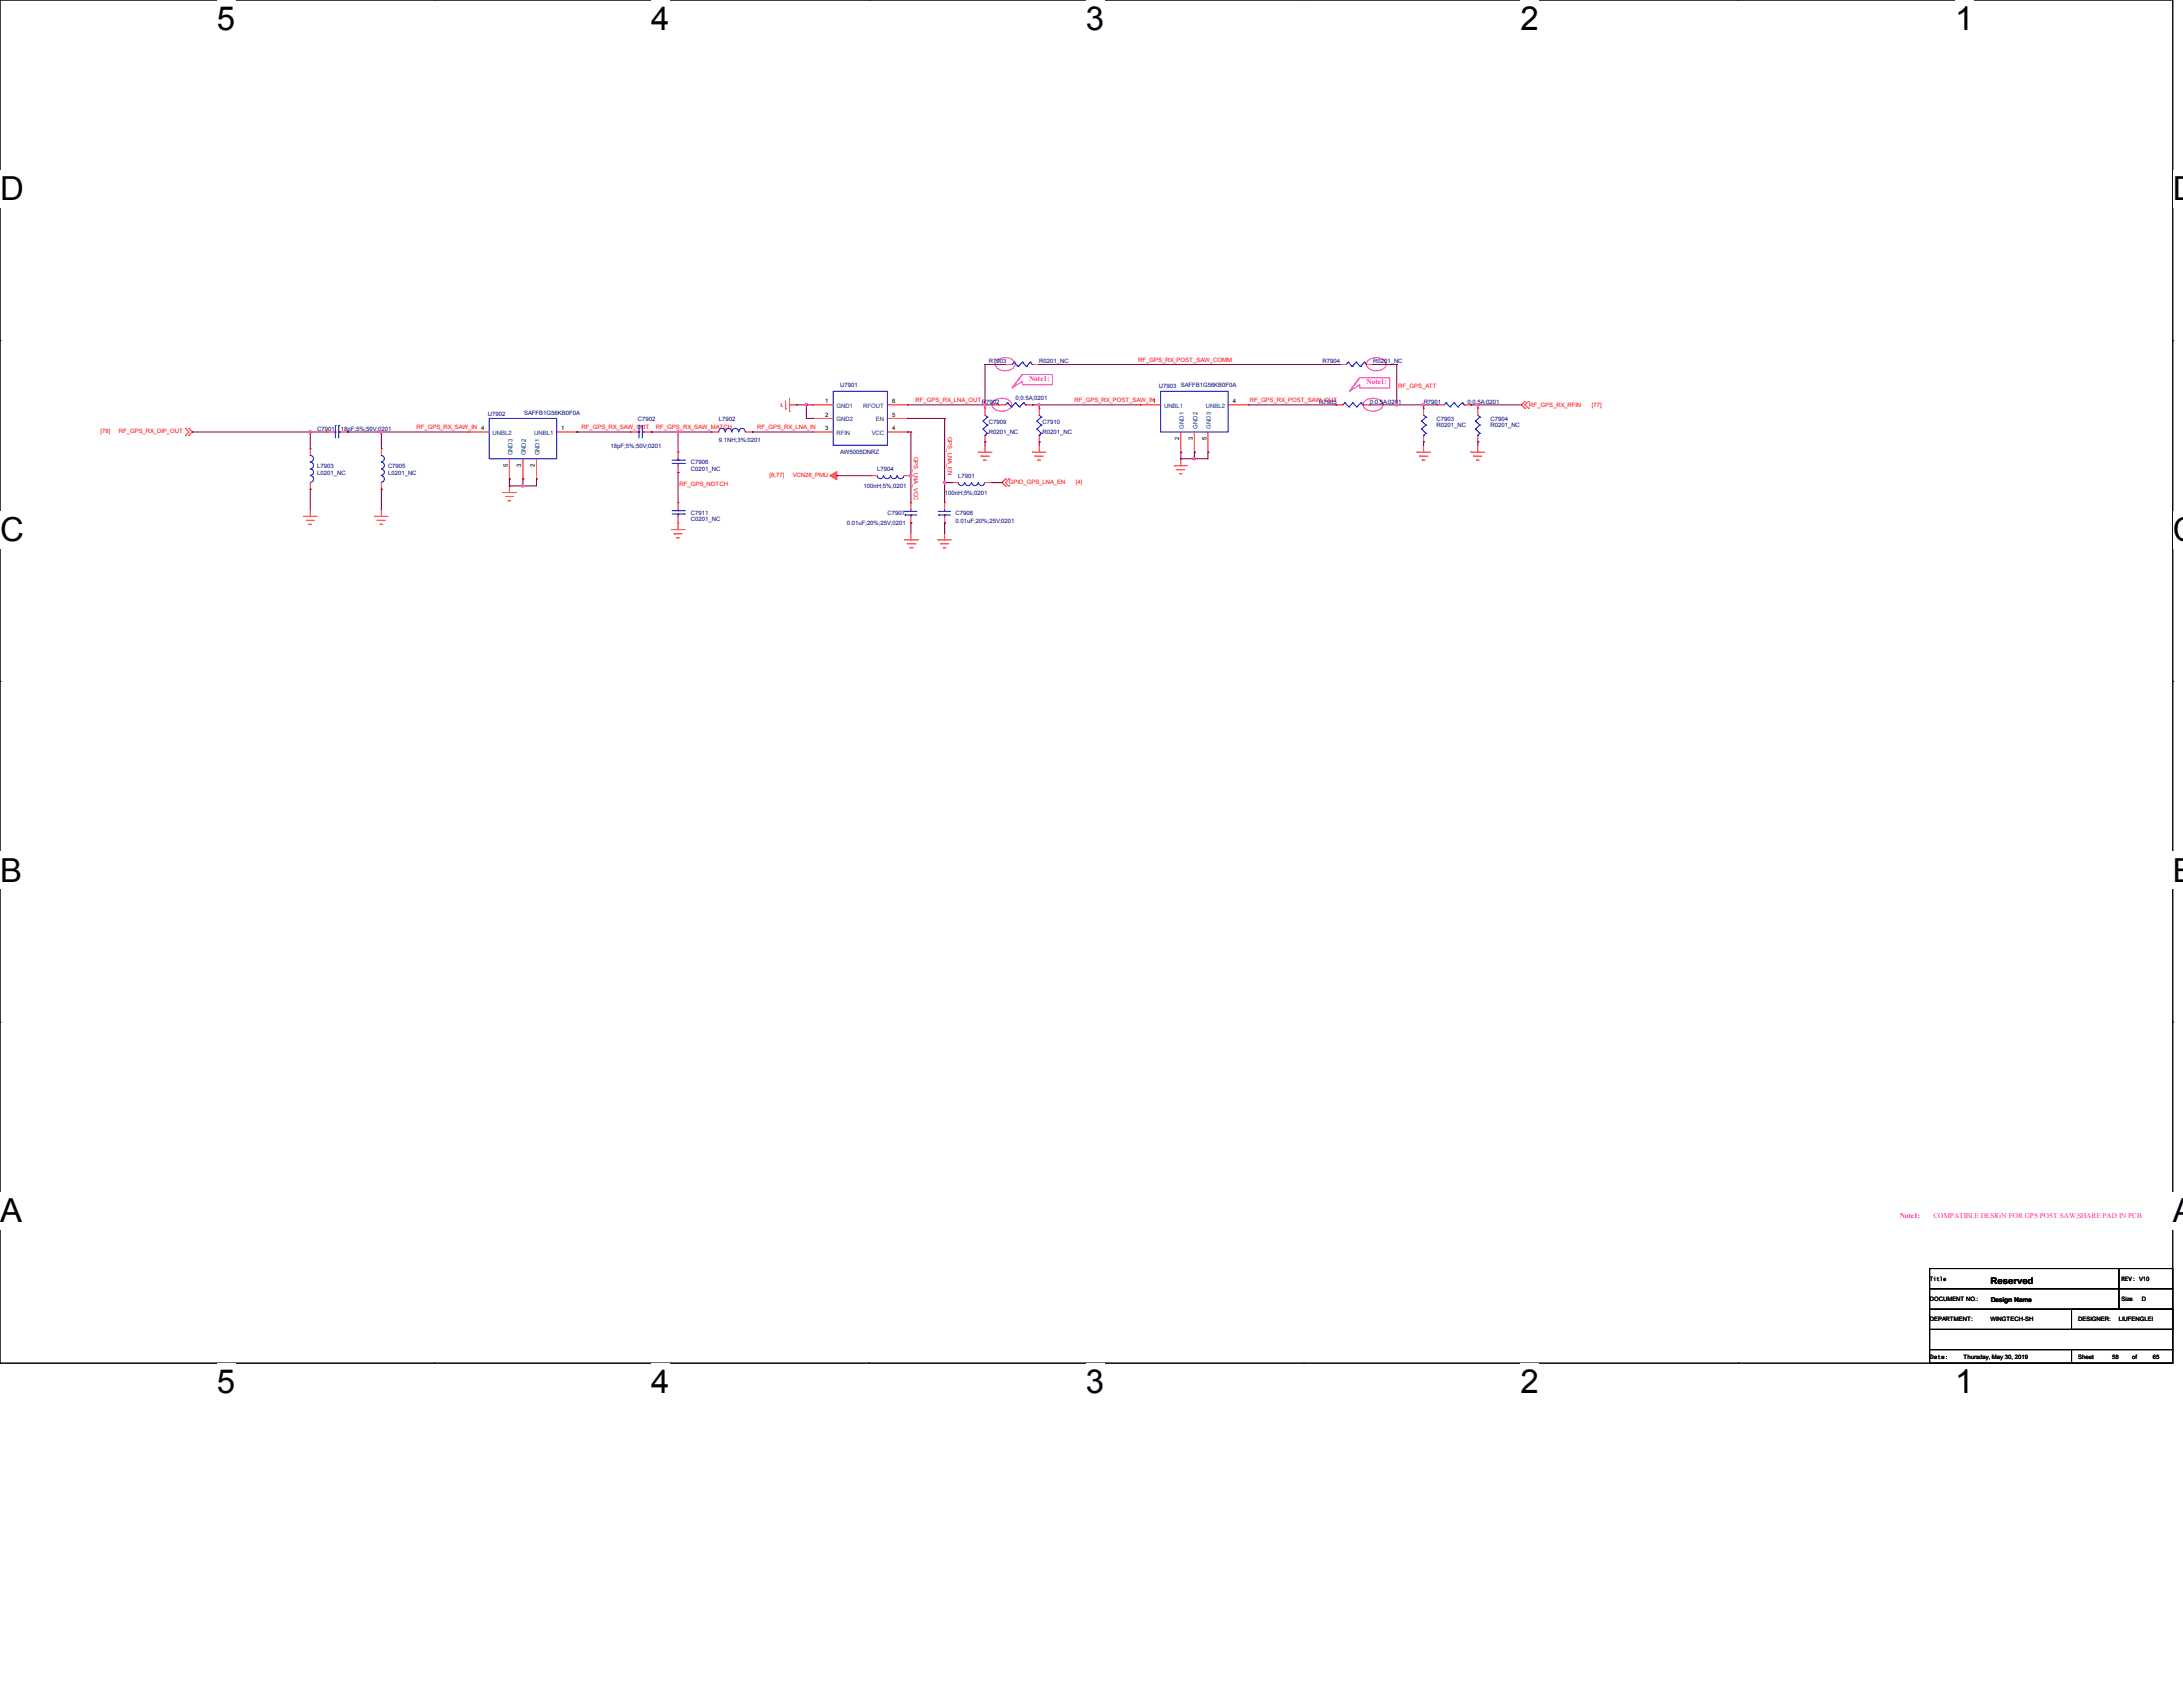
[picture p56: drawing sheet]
<svg xmlns="http://www.w3.org/2000/svg" width="279mm" height="216mm" viewBox="0 0 279 216" stroke-linecap="round" stroke-linejoin="round" font-family="sans-serif">
<defs><g id="words">
<g font-size="4.2">
<text x="27.8" y="3.8">5</text>
<text x="83.4" y="3.8">4</text>
<text x="139" y="3.8">3</text>
<text x="194.6" y="3.8">2</text>
<text x="250.2" y="3.8">1</text>
<text x="0" y="25.6">D</text>
<text x="278.1" y="25.6">D</text>
<text x="0" y="69.2">C</text>
<text x="278.1" y="69.2">C</text>
<text x="0" y="112.8">B</text>
<text x="278.1" y="112.8">B</text>
<text x="0" y="156.4">A</text>
<text x="278.1" y="156.4">A</text>
<text x="27.8" y="178.3">5</text>
<text x="83.4" y="178.3">4</text>
<text x="139" y="178.3">3</text>
<text x="194.6" y="178.3">2</text>
<text x="250.2" y="178.3">1</text>
</g>
<text font-size="1.2" x="254.8" y="164.3">Reserved</text>
<g font-size=".9" fill="#f0f">
<text x="131.7" y="48.8">Note1:</text>
<text x="174.9" y="49.2">Note1:</text>
<text x="243.1" y="155.9">Note1:</text>
<text x="247.5" y="155.9">COMPATIBLE DESIGN FOR GPS POST SAW,SHARE PAD IN PCB</text>
</g>
<g font-size=".8" fill="#000080">
<text x="126.5" y="46.5">R7903</text>
<text x="133" y="46.5">R0201_NC</text>
<text x="169.3" y="46.5">R7904</text>
<text x="175.7" y="46.5">R0201_NC</text>
<text x="62.4" y="53.2">U7902</text>
<text x="67.1" y="53.1">SAFFB1G56KB0F0A</text>
<text x="81.6" y="53.8">C7902</text>
<text x="92" y="53.8">L7902</text>
<text x="107.5" y="49.5">U7901</text>
<text x="125.7" y="51.7">R7902</text>
<text x="130" y="51.2">0;0.5A;0201</text>
<text x="148.3" y="49.6">U7903</text>
<text x="151.1" y="49.5">SAFFB1G56KB0F0A</text>
<text x="168.8" y="51.7">R7905</text>
<text x="175.3" y="51.7">0;0.5A;0201</text>
<text x="182.2" y="51.7">R7901</text>
<text x="183.9" y="53.8">C7903</text>
<text x="187.8" y="51.7">0;0.5A;0201</text>
<text x="190.8" y="53.8">C7904</text>
<text x="40.6" y="55.1">C7901</text>
<text x="40.6" y="59.9">L7903</text>
<text x="43.6" y="55.1">18pF;5%;50V;0201</text>
<text x="49.7" y="59.9">C7905</text>
<text x="78.2" y="57.3">18pF;5%;50V;0201</text>
<text x="88.4" y="59.4">C7906</text>
<text x="92" y="56.5">9.1NH;3%;0201</text>
<text x="107.5" y="58.2">AW5005DNRZ</text>
<text x="126.5" y="54.3">C7909</text>
<text x="126.5" y="55.5">R0201_NC</text>
<text x="133.4" y="54.3">C7910</text>
<text x="133.4" y="55.5">R0201_NC</text>
<text x="183.9" y="54.6">R0201_NC</text>
<text x="190.8" y="54.6">R0201_NC</text>
<text x="40.6" y="60.7">L0201_NC</text>
<text x="49.7" y="60.7">L0201_NC</text>
<text x="88.4" y="60.2">C0201_NC</text>
<text x="88.4" y="65.9">C7911</text>
<text x="110.5" y="62.5">100nH;5%;0201</text>
<text x="112.3" y="60.3">L7904</text>
<text x="113.6" y="65.9">C7907</text>
<text x="120.9" y="63.3">100nH;5%;0201</text>
<text x="122.3" y="65.9">C7908</text>
<text x="122.6" y="61.2">L7901</text>
<text x="88.4" y="66.7">C0201_NC</text>
<text x="108.4" y="67.2">0.01uF;20%;25V;0201</text>
<text x="122.3" y="67">0.01uF;20%;25V;0201</text>
</g>
<g font-size=".8" fill="#f00">
<text x="145.7" y="46.3">RF_GPS_RX_POST_SAW_COMM</text>
<text x="117.2" y="51.4">RF_GPS_RX_LNA_OUT</text>
<text x="137.5" y="51.4">RF_GPS_RX_POST_SAW_IN1</text>
<text x="159.9" y="51.4">RF_GPS_RX_POST_SAW_OUT</text>
<text x="179" y="49.7">RF_GPS_ATT</text>
<text x="195.7" y="52">RF_GPS_RX_RFIN</text>
<text x="203.7" y="52">[77]</text>
<text x="12.9" y="55.4">[78]</text>
<text x="15.2" y="55.4">RF_GPS_RX_DIP_OUT</text>
<text x="53.3" y="54.9">RF_GPS_RX_SAW_IN</text>
<text x="74.4" y="54.9">RF_GPS_RX_SAW_OUT</text>
<text x="84" y="54.9">RF_GPS_RX_SAW_MATCH</text>
<text x="96.9" y="54.9">RF_GPS_RX_LNA_IN</text>
<text x="117" y="58.5" transform="rotate(90 117 58.5)">GPS_LNA_VCC</text>
<text x="121.3" y="55.9" transform="rotate(90 121.3 55.9)">GPS_LNA_EN</text>
<text x="87" y="62.2">RF_GPS_NOTCH</text>
<text x="98.5" y="61.1">[8,77]</text>
<text x="101.5" y="61.1">VCN28_PMU</text>
<text x="129.1" y="61.9">GPIO_GPS_LNA_EN</text>
<text x="137.7" y="61.9">[4]</text>
</g>
<g font-size=".8">
<text x="105.6" y="51.6">1</text>
<text x="105.6" y="53.3">2</text>
<text x="114.2" y="53.3">5</text>
<text x="114.2" y="51.6">6</text>
<text x="157.8" y="51.6">4</text>
<text x="61.6" y="55.1">4</text>
<text x="65" y="59.7" transform="rotate(-90 65 59.7)">5</text>
<text x="66.7" y="59.7" transform="rotate(-90 66.7 59.7)">3</text>
<text x="68.5" y="59.7" transform="rotate(-90 68.5 59.7)">2</text>
<text x="71.8" y="55.1">1</text>
<text x="105.6" y="55.1">3</text>
<text x="114.2" y="55.1">4</text>
<text x="150.9" y="56.3" transform="rotate(-90 150.9 56.3)">2</text>
<text x="152.7" y="56.3" transform="rotate(-90 152.7 56.3)">3</text>
<text x="154.4" y="56.3" transform="rotate(-90 154.4 56.3)">5</text>
<text x="247" y="166.5">DOCUMENT NO.:</text>
<text x="247" y="164">Title</text>
<text x="254.8" y="166.6">Design Name</text>
<text x="271.5" y="164">REV: V10</text>
<text x="271.5" y="166.5">Size</text>
<text x="274.1" y="166.5">D</text>
<text x="247" y="169.1">DEPARTMENT:</text>
<text x="247" y="173.9">Date:</text>
<text x="251.3" y="173.9">Thursday, May 30, 2019</text>
<text x="254.8" y="169.1">WINGTECH-SH</text>
<text x="266" y="169.1">DESIGNER:</text>
<text x="266" y="173.9">Sheet</text>
<text x="270.3" y="173.9">58</text>
<text x="271.2" y="169.1">LIUFENGLEI</text>
<text x="272.9" y="173.9">of</text>
<text x="275.5" y="173.9">65</text>
</g>
<g font-size=".8" fill="#004080">
<text x="107.1" y="52.2">GND1</text>
<text x="107.1" y="53.9">GND2</text>
<text x="110.5" y="52.2">RFOUT</text>
<text x="112.1" y="53.9">EN</text>
<text x="149" y="52.2">UNBL1</text>
<text x="154.3" y="52.2">UNBL2</text>
<text x="63" y="55.7">UNBL2</text>
<text x="65.6" y="58.3" transform="rotate(-90 65.6 58.3)">GND3</text>
<text x="67.3" y="58.3" transform="rotate(-90 67.3 58.3)">GND2</text>
<text x="68.4" y="55.7">UNBL1</text>
<text x="69.1" y="58.3" transform="rotate(-90 69.1 58.3)">GND1</text>
<text x="107.1" y="55.7">RFIN</text>
<text x="111.6" y="55.7">VCC</text>
<text x="151.5" y="54.9" transform="rotate(-90 151.5 54.9)">GND1</text>
<text x="153.3" y="54.9" transform="rotate(-90 153.3 54.9)">GND2</text>
<text x="155" y="54.9" transform="rotate(-90 155 54.9)">GND3</text>
</g>
</g></defs>
<path d="M0 0h278.1v174.5h-278.1z" fill="none" stroke="#000" stroke-width=".13"/>
<g fill="#fff">
<path d="M27.8 0h2.3v4.7h-2.3z"/>
<path d="M27.8 174.5h2.3v4.7h-2.3z"/>
</g>
<path d="M55.6 0h.1M55.6 174.5h.1" fill="none" stroke="#000" stroke-width=".13"/>
<g fill="#fff">
<path d="M83.4 0h2.3v4.7h-2.3z"/>
<path d="M83.4 174.5h2.3v4.7h-2.3z"/>
</g>
<path d="M111.2 0h.1M111.2 174.5h.1" fill="none" stroke="#000" stroke-width=".13"/>
<g fill="#fff">
<path d="M139 0h2.4v4.7h-2.4z"/>
<path d="M139 174.5h2.4v4.7h-2.4z"/>
</g>
<path d="M166.8 0h.1M166.8 174.5h.1" fill="none" stroke="#000" stroke-width=".13"/>
<g fill="#fff">
<path d="M194.6 0h2.4v4.7h-2.4z"/>
<path d="M194.6 174.5h2.4v4.7h-2.4z"/>
</g>
<path d="M222.5 0h.1M222.5 174.5h.1" fill="none" stroke="#000" stroke-width=".13"/>
<g fill="#fff">
<path d="M250.2 0h2.4v4.7h-2.4z"/>
<path d="M250.2 174.5h2.4v4.7h-2.4z"/>
<path d="M0 21.8h3v4.7h-3z"/>
<path d="M278.1 21.8h1.3v4.7h-1.3z"/>
<path d="M0 65.4h3v4.7h-3z"/>
<path d="M278.1 65.4h1.3v4.7h-1.3z"/>
</g>
<path d="M0 43.6h.1M278.1 43.6h.1" fill="none" stroke="#000" stroke-width=".13"/>
<g fill="#fff">
<path d="M0 109h2.8v4.7h-2.8z"/>
<path d="M278.1 109h1.3v4.7h-1.3z"/>
</g>
<path d="M0 87.2h.1M278.1 87.2h.1" fill="none" stroke="#000" stroke-width=".13"/>
<g fill="#fff">
<path d="M-.1 152.6h2.9v4.8h-2.9z"/>
<path d="M278 152.6h1.4v4.8h-1.4z"/>
</g>
<path d="M0 130.8h.1M278.1 130.8h.1M247 162.3h24.2v2.6h-24.2zM247 164.9h24.2v2.7h-24.2zM247 172.7h18.1v1.8h-18.1zM247 170.1h31.1v2.6h-31.1zM247 167.6h31.1v2.5h-31.1zM265.1 172.7h13v1.8h-13zM265.1 167.6h13v2.5h-13zM271.2 162.3h6.9v2.6h-6.9zM271.2 164.9h6.9v2.7h-6.9z" fill="none" stroke="#000" stroke-width=".13"/>
<path d="M127.2 51.3a1.63 1.63 0 0 1 2.2 .2 .79 .79 0 0 1-.8 1.1 1.28 1.28 0 0 1-1.6-.8zM127.6 46.1a1.6 1.6 0 0 1 2.3 .2 .8 .8 0 0 1-.8 1.1 1.27 1.27 0 0 1-1.7-.8zM130.9 47.9h3.8v1.3h-3.8v-.4l-1.4 .9zM174 48.3h3.9v1.4h-3.9v-.5l-1.3 .9zM174.7 51.3a1.63 1.63 0 0 1 2.2 .2 .79 .79 0 0 1-.8 1.1 1.28 1.28 0 0 1-1.6-.8zM175.1 46.1a1.6 1.6 0 0 1 2.3 .2 .8 .8 0 0 1-.8 1.1 1.27 1.27 0 0 1-1.7-.8z" fill="none" stroke="#f0f" stroke-width=".13"/>
<g fill="none" stroke="#f00" stroke-width=".13">
<path d="M23.7 54.8l.5 .5-.5 .4M23.7 55.7h.1M23.7 54.8h.1M24.2 54.8h.1M24.2 55.7h.1M24.2 54.8l.4 .5-.4 .4M39.7 57.4h.1M39.7 57.4v.9M41.9 55.3h.9M41.9 55.3h.1M43.6 55.3h.9M44.5 55.3h.1"/>
<path d="M48.8 57.4h.1M48.8 57.4v.9M60 55.3h2.6M60 55.3h.1M65.2 58.7v2.6M66.9 58.7v2.6M68.7 58.7v2.6M71.2 55.3h2.6M73.8 55.3h.1M80.7 55.3h.1M80.7 55.3h.9M82.5 55.3h.9"/>
<path d="M83.4 55.3h.1M86.8 57.9h.1M86.8 57.9v.8M86.8 59.6v.9M91.1 55.3h.1M91.1 55.3h.9M95.4 55.3h.9M96.3 55.3h.1M100 52h.1M100 51.6v.4M100.5 52.3h.1M100.5 51.3v1"/>
<path d="M101 51.8h.9M101 51.8h.1M101 52.7h.1M101 51v1.7M104.1 51.8h.1M104.1 53.6h.1M104.1 55.3h.1M104.1 51.8h2.5M104.1 55.3h2.5M104.1 53.6h2.5M113.6 51.8h2.6M113.6 55.3h2.6"/>
<path d="M113.6 53.6h2.6M116.2 55.3h.1M116.2 53.6h.1M116.2 51.8h.1M125.2 57.9h.1M125.2 57.9h1.8M125.6 58.4h.1M125.6 58.4h1M125.9 58.9h.3M125.9 58.9h.1M126.1 57.9h.1M126.1 52.2h.1"/>
<path d="M126.1 56.6h.1M126.1 52.2v.9M126.1 55.7v.9M126.1 57v.9M127.8 51.8h.9M127.8 51.8h.1M128.7 46.7h.1M128.7 46.7h.8M131.3 51.8h.8M132.1 57.9h.1M132.1 51.8h.1M132.1 46.7h.9"/>
<path d="M132.1 57.9h1.8M132.5 58.4h.1M132.5 58.4h1M132.8 58.9h.4M132.8 58.9h.1M133 57.9h.1M133 46.7h.1M133 52.2h.1M133 56.6h.1M133 52.2v.9M133 55.7v.9M133 57v.9"/>
<path d="M146 51.8h2.5M146 51.8h.1M150.3 59.6h1.7M150.3 59.6h.1M151.1 59.6h.1M151.1 57.9h.1M151.1 55.3v2.6M151.1 58.7v.9M152.9 57.9h.1M152.9 55.3v2.6M154.6 57.9h.1M154.6 55.3v2.6"/>
<path d="M157.2 51.8h2.6M159.8 51.8h.1M171 51.8h.1M171 51.8h.9M171.4 46.7h.9M171.4 46.7h.1M174.5 51.8h.8M174.9 46.7h.8M175.3 51.8h.1M175.7 46.7h.1M181.4 57.9h1.7M181.4 57.9h.1"/>
<path d="M181.7 58.4h.1M181.7 58.4h1.1M182 58.9h.1M182 58.9h.4M182.2 57.9h.1M182.2 52.2h.1M182.2 56.6h.1M182.2 52.2v.9M182.2 55.7v.9M182.2 57v.9M183.9 51.8h.9M183.9 51.8h.1"/>
<path d="M187.4 51.8h.9M188.3 57.9h1.7M188.3 57.9h.1M188.3 51.8h.1M188.6 58.4h.1M188.6 58.4h1.1M189 58.9h.1M189 58.9h.3M189.1 57.9h.1M189.1 52.2h.1M189.1 56.6h.1M189.1 52.2v.9"/>
<path d="M189.1 55.7v.9M189.1 57v.9M195.2 51.4l-.5 .4 .5 .4M195.2 52.2h.1M195.2 51.4h.1M195.6 51.4l-.4 .4 .4 .4M195.6 51.4h.1M195.6 52.2h.1M38.9 66.1h1.7M38.9 66.1h.1M39.2 66.6h.1M39.2 66.6h1.1"/>
<path d="M39.5 67.1h.4M39.5 67.1h.1M39.7 66.1h.1M39.7 62.6h.1M39.7 61.8v.8M39.7 65.2v.9M47.9 66.1h1.8M47.9 66.1h.1M48.3 66.6h.1M48.3 66.6h1M48.6 67.1h.4M48.6 67.1h.1"/>
<path d="M48.8 66.1h.1M48.8 62.6h.1M48.8 61.8v.8M48.8 65.2v.9M64.3 63h.1M64.3 63h1.8M64.7 63.5h.1M64.7 63.5h1M65 64.1h.4M65 64.1h.1M65.2 63h.1M65.2 61.3h.1"/>
<path d="M65.2 62.2v.8M66.9 61.3h.1M68.7 61.3h.1M85.9 67.8h1.8M85.9 67.8h.1M86.3 68.3h.1M86.3 68.3h1M86.6 68.8h.4M86.6 68.8h.1M86.8 67.8h.1M86.8 60.5h.1M86.8 64.3h.1"/>
<path d="M86.8 66.9h.1M86.8 64.3v.9M86.8 66.1v1.7M111.4 60.9h.9M111.4 60.9h.1M115.7 69.1h1.7M115.7 60.9h.9M116.1 69.6h1M116.4 70.1h.4M116.6 69.1h.1M116.6 60.9h.1M116.6 66.9h.1"/>
<path d="M116.6 64.3h.1M116.6 64.3v.9M116.6 66.1v.8M116.6 68.2v.9M116.8 70.1h.1M117.1 69.6h.1M117.4 69.1h.1M120.1 69.1h1.7M120.1 69.1h.1M120.4 69.6h.1M120.4 69.6h1M120.7 70.1h.1"/>
<path d="M120.7 70.1h.4M120.9 69.1h.1M120.9 66.9h.1M120.9 64.3h.1M120.9 64.3v.9M120.9 66.1v.8M120.9 68.2v.9M121.8 61.8h.1M121.8 61.8h.8M126.1 61.8h.9M127 61.8h.1M128.7 62.2h.1"/>
<path d="M128.7 61.3h.1M128.7 61.3l-.5 .5 .5 .4M129.1 61.3l-.4 .5 .4 .4M129.1 61.3h.1M129.1 62.2h.1M150.6 60.1h.1M150.6 60.1h1M151 60.6h.3M151 60.6h.1"/>
</g>
<path d="M106.2 60.9l.9-.5v1z" fill-rule="evenodd" fill="#f00" stroke="#f00" stroke-width=".13"/>
<g fill="none" stroke="#00f" stroke-width=".13">
<path d="M39.7 58.3a.4 .4 0 0 1 .4 .4 .4 .4 0 0 1-.4 .4M39.7 59.1a.42 .42 0 0 1 .4 .5 .42 .42 0 0 1-.4 .4M42.8 55.3h.1M42.9 55.3h.1M42.9 54.5h.1M42.9 54.5v1.5M43.3 54.5h.1M43.3 55.3h.1M43.3 54.5v1.5M43.3 55.3h.3M48.8 59.1a.42 .42 0 0 1 .4 .5 .42 .42 0 0 1-.4 .4M48.8 58.3a.4 .4 0 0 1 .4 .4 .4 .4 0 0 1-.4 .4"/>
<path d="M62.6 53.6h8.6v5.1h-8.6zM81.6 55.3h.2M81.8 55.3h.1M81.8 54.5h.1M81.8 54.5v1.5M82.2 54.5h.1M82.2 55.3h.1M82.2 54.5v1.5M82.2 55.3h.3M86 59.3h1.6M86 58.9h1.6M86.8 58.9h.1"/>
<path d="M86.8 59.3h.1M86.8 58.7v.2M86.8 59.3v.3M87.6 59.3h.1M87.6 58.9h.1M92.8 55.3a.4 .4 0 0 0-.4-.5 .4 .4 0 0 0-.4 .5M93.6 55.3a.4 .4 0 0 0-.4-.5 .4 .4 0 0 0-.4 .5M94.5 55.3a.42 .42 0 0 0-.4-.5 .42 .42 0 0 0-.4 .5M95.4 55.3a.4 .4 0 0 0-.4-.5 .4 .4 0 0 0-.4 .5M106.6 50.1h7v6.9h-7zM125.8 53.9h.1M125.8 54.9h.1"/>
<path d="M125.8 53.9l.6 .5M125.8 54.9l.6 .6M126.1 55.7h.1M126.1 53.1l.3 .3M126.4 53.4h.1M126.4 54.4h.1M126.4 55.5h.1M126.4 53.4l-.6 .5M126.4 54.4l-.6 .5M126.4 55.5l-.3 .2M128.9 51.6l-.2 .2M128.9 51.6h.1"/>
<path d="M128.9 51.6l.6 .5M129.5 52.1h.1M129.8 46.4l-.3 .3M129.8 46.4h.1M129.8 46.4l.5 .5M130 51.6l-.5 .5M130 51.6h.1M130 51.6l.5 .5M130.3 46.9h.1M130.5 52.1h.1M130.9 46.4l-.6 .5M130.9 46.4h.1"/>
<path d="M130.9 46.4l.5 .5M131 51.6h.1M131 51.6l.3 .2M131 51.6l-.5 .5M131.3 51.8h.1M131.4 46.9h.1M131.9 46.4l-.5 .5M131.9 46.4h.1M131.9 46.4l.2 .3M132.1 46.7h.1M132.7 53.9h.1M132.7 54.9h.1"/>
<path d="M132.7 53.9l.6 .5M132.7 54.9l.6 .6M133 55.7h.1M133 53.1l.3 .3M133.3 53.4h.1M133.3 54.4h.1M133.3 55.5h.1M133.3 53.4l-.6 .5M133.3 54.4l-.6 .5M133.3 55.5l-.3 .2M148.5 50.1h8.7v5.2h-8.7zM172.1 51.6l-.2 .2"/>
<path d="M172.1 51.6h.1M172.1 51.6l.5 .5M172.6 46.4l-.3 .3M172.6 46.4h.1M172.6 46.4l.5 .5M172.6 52.1h.1M173.1 46.9h.1M173.1 51.6l-.5 .5M173.1 51.6h.1M173.1 51.6l.6 .5M173.6 46.4l-.5 .5M173.6 46.4h.1"/>
<path d="M173.6 46.4l.5 .5M173.7 52.1h.1M174.1 46.9h.1M174.2 51.6h.1M174.2 51.6l.3 .2M174.2 51.6l-.5 .5M174.5 51.8h.1M174.6 46.4l-.5 .5M174.6 46.4h.1M174.6 46.4l.3 .3M174.9 46.7h.1M181.9 53.9h.1"/>
<path d="M181.9 54.9h.1M181.9 53.9l.6 .5M181.9 54.9l.6 .6M182.2 55.7h.1M182.2 53.1l.3 .3M182.5 53.4h.1M182.5 54.4h.1M182.5 55.5h.1M182.5 53.4l-.6 .5M182.5 54.4l-.6 .5M182.5 55.5l-.3 .2M185.1 51.6l-.3 .2"/>
<path d="M185.1 51.6h.1M185.1 51.6l.5 .5M185.6 52.1h.1M186.1 51.6l-.5 .5M186.1 51.6h.1M186.1 51.6l.5 .5M186.6 52.1h.1M187.2 51.6h.1M187.2 51.6l.2 .2M187.2 51.6l-.6 .5M187.4 51.8h.1M188.8 53.9h.1"/>
<path d="M188.8 54.9h.1M188.8 53.9l.6 .5M188.8 54.9l.6 .6M189.1 55.7h.1M189.1 53.1l.3 .3M189.4 53.4h.1M189.4 54.4h.1M189.4 55.5h.1M189.4 53.4l-.6 .5M189.4 54.4l-.6 .5M189.4 55.5l-.3 .2M39.7 60a.4 .4 0 0 1 .4 .4 .4 .4 0 0 1-.4 .4"/>
<path d="M39.7 60.9a.42 .42 0 0 1 .4 .4 .42 .42 0 0 1-.4 .4M48.8 60a.4 .4 0 0 1 .4 .4 .4 .4 0 0 1-.4 .4M48.8 60.9a.42 .42 0 0 1 .4 .4 .42 .42 0 0 1-.4 .4M86 65.8h1.6M86 65.4h1.6M86.8 65.4h.1M86.8 65.8h.1M86.8 65.2v.2M86.8 65.8v.3M87.6 65.8h.1M87.6 65.4h.1M113.1 60.9a.4 .4 0 0 1-.4 .4 .4 .4 0 0 1-.4-.4"/>
<path d="M114 60.9a.43 .43 0 0 1-.5 .4 .43 .43 0 0 1-.4-.4M114.8 60.9a.4 .4 0 0 1-.4 .4 .4 .4 0 0 1-.4-.4M115.7 60.9a.43 .43 0 0 1-.4 .4 .43 .43 0 0 1-.4-.4M115.8 65.4h.1M115.8 65.9h.1M115.8 65.4h1.5M115.8 65.9h1.5M116.6 65.9h.1M116.6 65.4h.1M116.6 65.2v.2M116.6 65.9v.2M120.1 65.4h.1"/>
<path d="M120.1 65.9h.1M120.1 65.4h1.6M120.1 65.9h1.6M120.9 65.9h.1M120.9 65.4h.1M120.9 65.2v.2M120.9 65.9v.2M123.4 61.8a.4 .4 0 0 1-.4 .3 .4 .4 0 0 1-.4-.3M124.3 61.8a.42 .42 0 0 1-.4 .3 .42 .42 0 0 1-.4-.3M125.2 61.8a.4 .4 0 0 1-.4 .3 .4 .4 0 0 1-.4-.3M126 61.8a.4 .4 0 0 1-.4 .3 .4 .4 0 0 1-.4-.3"/>
</g>
<g fill="none" stroke="#800040" stroke-width=".13">
<path d="M24.6 55.3h17.3M24.6 55.3h.1M39.7 55.3h.1M39.7 55.3v2.1M44.5 55.3h15.5M44.5 55.3h.1M48.8 55.3h.1M48.8 55.3v2.1M73.8 55.3h6.9M73.8 55.3h.1M83.4 55.3h.1M83.4 55.3h7.7"/>
<path d="M86.8 55.3h.1M86.8 55.3v2.6M96.3 55.3h7.8M96.3 55.3h.1M101.9 51.8h.1M101.9 51.8h2.2M103.2 53.6h.9M103.2 51.8h.1M103.2 53.6h.1M103.2 51.8v1.8M116.2 53.6h.1M116.2 55.3h.1"/>
<path d="M116.2 51.8h11.6M116.2 53.6h4.7M116.2 55.3h.4M116.6 55.3h.1M116.6 55.3v9M120.9 53.6h.1M120.9 53.6v10.7M126.1 51.8h.1M126.1 56.6h.1M126.1 46.7h.1M126.1 46.7v5.5M126.1 56.6v.4"/>
<path d="M126.1 46.7h2.6M132.1 51.8h.1M132.1 51.8h13.9M133 51.8h.1M133 56.6h.1M133 51.8v.4M133 56.6v.4M133 46.7h38.4M151.1 57.9h.1M151.1 58.7h.1M151.1 57.9v.8M152.9 57.9h.1"/>
<path d="M152.9 58.7h.1M152.9 57.9v.8M154.6 57.9h.1M154.6 57.9v.8h-3.5M159.8 51.8h11.2M171 51.8h.1M171.4 46.7h.1M175.3 51.8h8.6M175.7 46.7h.1M175.7 46.7h3.1M178.8 51.8h.1M178.8 46.7h.1"/>
<path d="M178.8 46.7v5.1M182.2 51.8h.1M182.2 56.6h.1M182.2 51.8v.4M182.2 56.6v.4M188.3 51.8h6.4M188.3 51.8h.1M189.1 51.8h.1M189.1 56.6h.1M189.1 51.8v.4M189.1 56.6v.4M39.7 62.6h.1"/>
<path d="M39.7 62.6v2.6M48.8 62.6h.1M48.8 62.6v2.6M65.2 61.3h.1M65.2 62.2h.1M65.2 61.3v.9M66.9 61.3h.1M66.9 62.2h.1M66.9 61.3v.9M68.7 61.3h.1M68.7 61.3v.9h-3.5M86.8 60.5h.1"/>
<path d="M86.8 60.5v3.8M107.1 60.9h4.3M107.1 60.9h.1M116.6 66.9h.1M116.6 60.9h.1M116.6 66.9v1.3M120.9 66.9h.1M120.9 61.8h.1M120.9 66.9v1.3M120.9 61.8h.9M121.8 61.8h.1M127 61.8h1.2"/>
<path d="M128.2 61.8h.1"/>
</g>
<g fill="#f0f" stroke="#f0f" stroke-width=".13">
<circle cx="103.2" cy="51.8" r=".15"/>
<circle cx="120.9" cy="61.7" r=".15"/>
<circle cx="86.8" cy="55.3" r=".15"/>
<circle cx="66.9" cy="62.2" r=".15"/>
<circle cx="133" cy="51.8" r=".15"/>
<circle cx="126" cy="51.8" r=".15"/>
<circle cx="39.7" cy="55.3" r=".15"/>
<circle cx="48.8" cy="55.3" r=".15"/>
<circle cx="116.6" cy="60.9" r=".15"/>
<circle cx="152.8" cy="58.7" r=".15"/>
<circle cx="182.2" cy="51.8" r=".15"/>
<circle cx="189.1" cy="51.8" r=".15"/>
<circle cx="178.8" cy="51.8" r=".15"/>
</g>
<use href="#words"/>
</svg>
